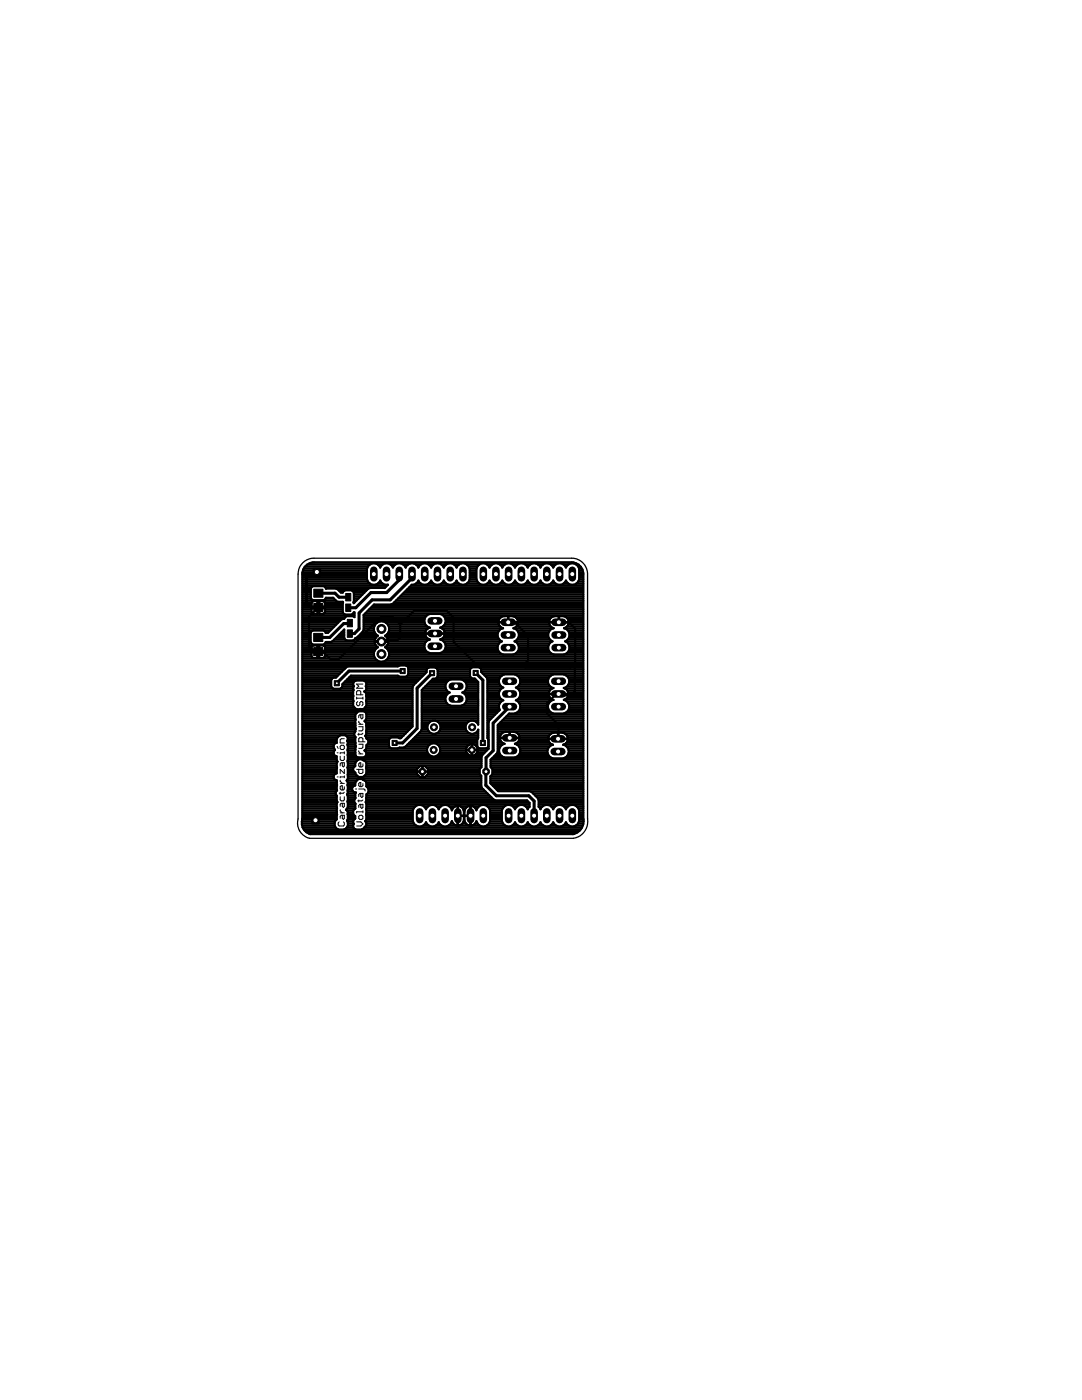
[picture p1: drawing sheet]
<svg xmlns="http://www.w3.org/2000/svg" width="216mm" height="279mm" viewBox="0 0 216 279" stroke-linecap="round" stroke-linejoin="round" font-family="sans-serif">
<g fill="none" stroke="#000" stroke-width=".2">
<path d="M71.2 139.1v.4M71.2 139.3h1.2M72 138.7v-.7l-.2-.2h-.4l-.2 .2v.7h1.2M72.4 139.1v.4M72.4 136.5h-1.2l.4 .4-.4 .5h1.2M67.3 155h.2M67.3 150.2h.2M67.3 148.9l.2 .5M67.9 148.9l.2-.2h.4l.2 .2v.5l-.2 .2h-.4l-.2-.2zM67.9 150.9v.7l.2 .2h.4l.2-.2v-.7M67.9 159v.6l.2 .2h.4l.2-.2v-.6M67.9 155.7v.2l.4 .4"/>
<path d="M67.9 158.1v.4M67.9 156.3h.8M68.3 152.2v.7l.2 .2 .2-.2v-.7h-.6l-.2 .2v.5M68.7 150v.5M68.7 153.5v.9l-.8-.9v.9M68.7 154.8v.4M68.7 157v.4l-.2 .2h-.4l-.2-.2v-.4l.4-.2v.8M68.7 147.4h-.6l-.2 .2v.7h.8M68.7 150.2h-.8v.3M68.7 155h-.8v.2M68.7 158.1l-.2 .2h-.8M71 157.5h.2"/>
<path d="M71.2 153.5h1.2v.7l-.2 .2h-.4l-.2-.2v-.7M71.4 140l-.2 .2v.4l.4 .2 .2-.2v-.4l.4-.2 .2 .2v.4l-.2 .2M71.6 145h.8v.6l-.2 .3h-.6M71.6 148.5h.8v.6l-.2 .3h-.6M71.6 143.9v.2l.4 .4M71.6 146.3v.4M71.6 149.8v.2l.4 .5M71.6 159.6v.4M71.6 157.5h1l.2 .4M71.6 150.5h.8M71.6 144.5h.8M72 142.6v.7l.2 .2 .2-.2v-.7h-.6l-.2 .3v.4"/>
<path d="M72 158.3v.7l.2 .2 .2-.2v-.7h-.6l-.2 .3v.4M72.4 159.6l-.2 .2h-.8M72.4 152.4v.5l-.2 .2h-.4l-.2-.2v-.5l.4-.2v.9M72.4 148v-.6l-.2-.2h-.4l-.2 .2v.6h1.2M72.4 156.4v.4l-.2 .2h-.4l-.2-.2v-.4l.4-.2v.8M72.4 146.3l-.2 .2h-.8M67.7 164l-.2 .2v.4l.2 .2h.8l.2-.2v-.4l-.2-.2M67.9 161.6v.2l.4 .4M67.9 162.2h.8M68.3 160.3v.6l.2 .2 .2-.2v-.6h-.6l-.2 .2v.4M68.3 162.7v.6l.2 .2 .2-.2v-.6h-.6l-.2 .2v.4M71.2 164h.8l.4 .4-.4 .4h-.8"/>
<path d="M71.8 162.7h.4l.2 .2v.4l-.2 .2h-.4l-.2-.2v-.4zM72 160.5v.6l.2 .3 .2-.3v-.6h-.6l-.2 .2v.4M72.4 161.8v.4M72.4 162h-1.2v.2"/>
</g>
<path d="M62.6 117.6h1.8v1.6h-1.8zM69 118.4h1v1.5h-1zM62.6 126.4h1.8v1.6h-1.8zM62.6 129.2h1.8v1.7h-1.8zM62.6 120.4h1.8v1.6h-1.8zM69 120.5h1v1.5h-1zM69.3 123.6h1v1.5h-1zM69.3 125.7h1v1.5h-1z" fill="#000" stroke="#000" stroke-width=".2"/>
<g fill="none" stroke="#000" stroke-width=".42">
<path d="M60.3 118.3h1.7M60.3 119.8h6.7M60.3 119.4h1.8M60.3 119.1h1.7M60.3 118.7h1.7M60.3 117.9h1.7M60.3 117.6h1.7M60.3 117.2h1.9M60.3 116.8h17M60.3 116.4h13.5M60.3 116.1h13.1M60.3 115.7h13"/>
<path d="M60.3 115.3h12.9M60.3 114.9h12.9M60.3 114.6h12.9M60.3 114.2h12.9M60.5 113.8h12.7M60.5 113.7l-.2 .9v49M60.5 113.7h.1M60.6 113.4h12.7M60.9 113.1h12.5M61.2 112.7l-.7 1M61.2 112.7l.6-.3 .9-.2h51.4a2.34 2.34 0 0 1 2.3 2.4v49M61.3 112.7h12.5"/>
<path d="M62.1 112.3h52.5M64.6 119.8l.4-.5h1.5a1.62 1.62 0 0 0 1.9 .8l.1 2.3 .4 .2h1.2l.6-.4v1l-.3-.2-1.4 .1-.3 .4-.6 .2-2.7 2.6h-.4M64.9 117.2h12M65 119.4h1.6M65 117.5h2l1 .8h.4l.2-.4M65 117.5h.1M65 117.5l-.4-.5-2.3 .1-.3 .4v1.8l.5 .5M67.2 117.6h6.2M67.7 117.9h.9M68.6 117.9l.3-.1 1.4 .1M70.4 117.9h2.6M70.6 118.3h2.1"/>
<path d="M70.6 119.8h.6M70.6 119.4h.9M70.6 119.1h1.3M70.6 118.7h1.7M73.4 116.1l-.2-.5v-2.1a1.38 1.38 0 0 1 1.2-1.1 1.38 1.38 0 0 1 1.5 .9 1.36 1.36 0 0 1 1.2-.9 1.36 1.36 0 0 1 1.3 .9 1.36 1.36 0 0 1 1.3-.9 1.36 1.36 0 0 1 1.2 .9 1.36 1.36 0 0 1 1.3-.9 1.36 1.36 0 0 1 1.3 .9 1.36 1.36 0 0 1 1.3-.9 1.36 1.36 0 0 1 1.2 .9 1.36 1.36 0 0 1 1.3-.9 1.36 1.36 0 0 1 1.3 .9 1.36 1.36 0 0 1 1.2-.9 1.36 1.36 0 0 1 1.3 .9 1.37 1.37 0 0 1 1.4-.9 1.37 1.37 0 0 1 1.2 1.1v2.1l-.2 .5M73.4 116.1a1.4 1.4 0 0 0 2.4 0M75.4 116.4h.9M75.4 112.7h.9M75.8 116.1l.1-.3a1.35 1.35 0 0 0 1.5 .9l-.6 .6h-3l-.3 .2-2.9 2.9v-2.1l-.3-.4M75.8 116.1h.1M75.8 113.1h.1M78 112.7h.8"/>
<path d="M78.3 113.1h.2M79.1 119.8h37.3M79.4 119.4h37M79.8 119.1h36.6M80.2 118.7h36.2M80.5 112.7h.9M80.6 118.3h35.8M80.9 113.1h.1M80.9 117.9h35.5M81.3 117.6h35.1M81.7 117.2h34.7M82.1 116.8h34.3"/>
<path d="M83 116.4h.9M83 112.7h.9M83.4 113.1h.2M83.4 116.1h.2M85.6 116.4h.8M85.6 112.7h.9M85.9 113.1h.2M85.9 116.1h.2M88.1 116.4h.9M88.1 112.7h.9M88.5 113.1h.1M88.5 116.1h.1"/>
<path d="M88.7 116.1l-.1-.3a1.36 1.36 0 0 1-1.3 .9 1.36 1.36 0 0 1-1.3-.9 1.36 1.36 0 0 1-1.2 .9 1.36 1.36 0 0 1-1.3-.9 1.26 1.26 0 0 1-1.3 .9l-3.8 3.8-.4 .1h-3.4l-2 2.1v3a4.3 4.3 0 0 1-1.7 1.7l-.5 .4h-1.2l-.5-.5M88.7 116.1a1.4 1.4 0 0 0 2.3 0M90.7 116.4h.8M90.7 112.7h.8M91 116.1l.1-.3 .1 .3M91 116.1h.2M91 113.1h.2M91.2 116.1a1.4 1.4 0 0 0 2.3 0M93.2 116.4h2.4M93.2 112.7h2.4M93.5 116.1h1.7M93.5 113.1h1.7"/>
<path d="M93.7 115.7h1.4M93.7 113.4h1.4M93.7 115.3h1.4M93.7 114.9h1.4M93.7 114.6h1.4M93.7 114.2h1.4M93.7 113.8h1.4M97.2 112.7h.9M97.3 116.4h.8M97.6 116.1h.2M97.6 113.1h.2M99.8 112.7h.9"/>
<path d="M99.8 116.4h.9M100.1 116.1a1.38 1.38 0 0 1-2.4-.3 1.37 1.37 0 0 1-1.4 .9 1.37 1.37 0 0 1-1.2-1.1v-2.1a1.37 1.37 0 0 1 1.2-1.1 1.37 1.37 0 0 1 1.4 .9 1.36 1.36 0 0 1 1.3-.9 1.36 1.36 0 0 1 1.2 .9 1.36 1.36 0 0 1 1.3-.9 1.36 1.36 0 0 1 1.3 .9 1.36 1.36 0 0 1 1.2-.9 1.36 1.36 0 0 1 1.3 .9 1.36 1.36 0 0 1 1.3-.9 1.36 1.36 0 0 1 1.2 .9 1.36 1.36 0 0 1 1.3-.9 1.36 1.36 0 0 1 1.3 .9 1.36 1.36 0 0 1 1.3-.9 1.36 1.36 0 0 1 1.2 .9 1.38 1.38 0 0 1 1.4-.9 1.38 1.38 0 0 1 1.3 1.1v2.1l-.2 .5M100.1 116.1l.1-.3a1.38 1.38 0 0 0 2.5 .3M100.1 116.1h.2M100.1 113.1h.2M102.3 112.7h.9M102.3 116.4h.9M102.7 116.1l.1-.3 .1 .3M102.7 116.1h.2M102.7 113.1h.2M102.9 116.1a1.4 1.4 0 0 0 2.3 0M104.9 112.7h.8"/>
<path d="M104.9 116.4h.8M105.2 116.1l.1-.3 .1 .3M105.2 116.1h.2M105.2 113.1h.2M105.4 116.1a1.4 1.4 0 0 0 2.3 0M107.4 112.7h.9M107.4 116.4h.9M107.7 116.1l.1-.3 .1 .3M107.8 116.1h.1M107.8 113.1h.1M107.9 116.1a1.4 1.4 0 0 0 2.4 0M109.9 112.7h.9"/>
<path d="M110 116.4h.8M110.3 116.1l.1-.3a1.38 1.38 0 0 0 2.4 .3M110.3 116.1h.2M110.3 113.1h.2M112.5 116.4h.9M112.5 112.7h.9M112.8 116.1l.1-.3a1.38 1.38 0 0 0 2.5 .3M112.8 116.1h.2M112.8 113.1h.2M115 116.4h1.4M115 112.7h.4M115.4 116.1h1"/>
<path d="M115.4 113.1h.4M115.5 115.7h.9M115.5 113.4h.6M115.6 115.3h.8M115.6 114.9h.8M115.6 114.6h.8M115.6 114.2h.8M115.6 113.8h.6M60.3 125.8h5.7M60.3 138.5h10.2M60.3 128.8h14.7M60.3 139.6h10.2"/>
<path d="M60.3 139.3h10.2M60.3 138.9h10.2M60.3 138.2h10.2M60.3 137.8h10.2M60.3 137.4h6.1M60.3 137h5.8M60.3 136.7h5.8M60.3 136.3h5.8M60.3 135.9h5.8M60.3 135.5h5.9M60.3 135.1h6.8M60.3 134.8h7.2"/>
<path d="M60.3 134.4h7.6M60.3 134h7.9M60.3 133.6h8.3M60.3 133.3h8.7M60.3 132.9h19.2M60.3 132.5h56.1M60.3 132.2h56.1M60.3 131.8h14.9M60.3 131.4h14.6M60.3 131h1.9M60.3 130.7h1.8M60.3 130.3h1.8"/>
<path d="M60.3 129.9h3M60.3 129.5h1.8M60.3 129.2h1.8M60.3 128.4h1.8M60.3 128h1.7M60.3 127.7h1.7M60.3 127.3h1.7M60.3 126.9h1.7M60.3 126.5h1.7M60.3 126.2h1.7M60.3 125.4h6M60.3 125.1h6.4"/>
<path d="M60.3 124.7h6.8M60.3 124.3h7.1M60.3 123.9h7.5M60.3 123.5h8M60.3 123.2h8.6M60.3 122.8h10.4M60.3 122.4h2.1M60.3 122h1.9M60.3 121.7h1.9M60.3 121.3h3M60.3 120.9h1.9M60.3 120.5h1.9"/>
<path d="M60.3 120.2h2M62.2 122.1v-.7h2.7v.7M62.2 122.1l.1 .3M62.3 120.2l-.1 .8h2.7l-.1-.8M62.3 120.2l.3-.2h.7v2.5l-1-.1M62.5 125.8l-.2 .1-.3 .4v1.8l.5 .5h2l.4-.2 .1-.3 1.3-.1 2.4-2.4v1.7M62.5 128.8l-.3 .3-.1 .8h2.8l-.1-.8-.3-.3M63.3 128.8v2.5h-.8l-.3-.3M63.3 131h.4M63.3 130.7h.4M63.3 130.3h.4M63.3 129.5h.4"/>
<path d="M63.3 129.2h.4M63.3 122.4h.4M63.3 122h.4M63.3 121.7h.4M63.3 120.9h.4M63.3 120.5h.4M63.3 120.2h.4M63.5 121.2l-1.8 1.9v5.8l1.1 1.1 1.6 .1 1.6 1.5h1.5l8.7-8.6h2l1.7 1.6M63.7 128.8v2.5h.8l.3-.3 .1-.7h-2.8l.1 .7M63.7 129.9h11M63.7 121.3h4.7M64.5 125.8l.2 .1 .3 .4"/>
<path d="M64.7 122.4h3.8M64.8 120.2l-.3-.2h-.8v2.5h.8l.4-.4M64.8 131h9.9M64.8 120.2h3.6M64.9 130.7h9.7M64.9 130.3h9.7M64.9 129.5h10.1M64.9 129.2h10.5M64.9 128.4h9.9M64.9 122h3.5M64.9 121.7h3.5M64.9 120.9h3.5"/>
<path d="M64.9 120.5h3.5M65 126.2h.6M65 126.3h.1M66.2 128h9.8M66.7 127.7h2.2M67 127.3h1.7M67.4 126.9h1.3M67.8 126.5h.9M68 137.4h2.5M68.2 126.2h.5M68.3 137h2.2M68.3 136.7h2.2"/>
<path d="M68.5 125.8h.2M68.6 136.3h1.9M68.9 133.4l-1.9 1.8h-.4l-.4 .3-.1 1.5 .3 .4h1.7l.2-.4v-.5l1.7-1.7h9.4l.3 .2h1.3l.4-.2M68.9 133.4h.1M68.9 135.9h1.9M69.3 135.5h14.4M69.7 135.1h14.4M70.5 122.4h.2M70.5 138.9v1.9M70.5 120.2h.3M70.6 136.9a.72 .72 0 0 1 .4-1.1h1.6a.71 .71 0 0 1 .4 1.1M70.6 136.9h.1"/>
<path d="M70.6 136.9l-.1 .3v1.7M70.7 127.7h4.1M71.1 127.3h3.9M71.5 126.9h3.8M71.9 126.5h3.1M72.3 126.2h2.5M72.5 125.8h2.1M72.6 125.4h2M72.6 125.1h2.1M72.6 124.7h2.2M72.6 124.3h2.6M72.6 123.9h12.1"/>
<path d="M72.6 123.5h12.1M72.6 123.2h12.3M72.6 122.8h12.6M72.7 135.9h10.7M72.9 122.4h43.5M72.9 138.2h9.4M73 136.9v.1a.73 .73 0 0 1-.3 1l.4 .5M73 137.8h9.3M73 136.9h.1M73 137h9.4M73.1 138.9v1.9M73.1 138.9h9.2"/>
<path d="M73.1 136.3h9.9M73.1 138.5h9.2M73.1 138.5v.4M73.1 139.6h9.2M73.1 139.3h9.2M73.1 137.4h9.2M73.1 136.7h9.5M73.2 122h43.2M73.6 121.7h42.8M74 121.3h42.4M74.4 120.9h42M74.8 124.7a1.53 1.53 0 0 1 2.5-.2 1.53 1.53 0 0 1-.5 2.4l.5 .4"/>
<path d="M74.8 124.7a1.5 1.5 0 0 0 .6 2.2l-.4 .4-.2 .6h1.2v.2h-1.2l.2 .6 .4 .5a1.53 1.53 0 0 0-.5 2.3 1.53 1.53 0 0 0 2.4 0 1.53 1.53 0 0 0-.5-2.3l.5-.5 .2-.6h-1.3v-.2h1.3l-.2-.6M76.2 128h8.8M76.9 129.2h7.8M76.9 126.9h8M77 131.8h39.4M77 124.3h7.7M77.2 128.8h7.5M77.2 126.5h7.6M77.3 129.5h7.5M77.3 127.3h7.9M77.4 131.4h39M77.4 124.7h7.5"/>
<path d="M77.4 128.4h7.4M77.4 127.7h8.2M77.5 129.9h7.5M77.5 126.2h7.4M77.5 131h38.9M77.6 125.1h7.7M77.6 125.8h7.4M77.6 130.7h38.8M77.6 130.3h8M77.6 125.4h7.8M78.2 120.5h38.2M78.7 120.2h37.7"/>
<path d="M79.5 132.9h1.7M79.5 132.9l-.1 .1h-10l-.5 .4M79.9 124.6l2.8-2.8h6.4l1.4 1.5v4.8l4.7 4.7h9.2M79.9 124.6v2.6l-.5 .5h-3l-.3 .3M81.2 132.9l.3 .4M81.2 132.9h35.2M81.4 134.8h3.1M81.4 133.3h4.1M81.5 133.3l-.1 1.5M81.5 134.4h3.4M81.5 134h3.6M81.5 133.6h3.6"/>
<path d="M84.2 138.5h5.1M84.2 139.6h4.7M84.2 139.3h4.7M84.2 138.9h4.8M84.2 138.2h5.4M84.2 137.8h5M84.5 137.4h4.5M84.8 137h4.1M84.8 126.5l.1 .4M84.9 126.2l-.1 .2h1.9v.1h-1.9M84.9 124.7a1.42 1.42 0 0 1 .9-2.2h2a1.39 1.39 0 0 1 .9 2.2M84.9 124.7l.4 .4"/>
<path d="M84.9 126.9l.4 .5 .5 .2M85 125.8l-.1 .4M85.2 136.7h3.7M85.3 125.1l.5 .2M85.4 125.4l-.4 .4M85.6 136.3h3.4M85.8 127.6h.1M85.8 127.6a1.4 1.4 0 0 0-1.1 1.4 1.4 1.4 0 0 0 1.1 1.3h2a1.39 1.39 0 0 0 1.1-1.3 1.39 1.39 0 0 0-1.1-1.4M85.8 125.3h.1M85.8 125.3l-.4 .1M86 135.9h3.4M86.3 135.5h8.5"/>
<path d="M87 133.3h7M87.2 135.1h6.7M87.3 133.6h6.5M87.3 134.8h6.5M87.3 134.4h6.5M87.3 134h6.5M87.8 127.6h.1M87.8 125.3l.4 .1M87.8 125.3h.1M87.9 130.3h11.9M87.9 127.7h11.8M88.2 125.4l.4 .4"/>
<path d="M88.2 125.4h12M88.3 125.1l-.5 .2M88.3 125.1h11.5M88.4 122.8h28M88.4 127.3h11M88.5 129.9h10.9M88.5 128h11.5M88.6 125.8h11.1M88.6 125.8l.1 .4M88.7 126.9l-.2 .3-.7 .4M88.7 126.9h10.6M88.7 124.7l-.4 .4"/>
<path d="M88.7 124.7h10.8M88.7 126.2l.1 .2h-2v.1h2M88.7 126.2h10.7M88.7 123.2h11.3M88.8 126.5l-.1 .4M88.8 126.5h10.5M88.8 129.5h10.5M88.8 128.4h10.8M88.9 124.3h10.5M88.9 123.5h10.7M88.9 128.8h10.5M88.9 129.2h10.4"/>
<path d="M88.9 123.9h10.6M89.5 135.8l.5-.2h2a1.37 1.37 0 0 1 1.1 1.2 1.37 1.37 0 0 1-.9 1.4 1.37 1.37 0 0 1 .9 1.4 1.37 1.37 0 0 1-1.1 1.2h-2a1.36 1.36 0 0 1-1.1-1.2 1.36 1.36 0 0 1 .8-1.4 1.35 1.35 0 0 1-.8-1.1 1.35 1.35 0 0 1 .6-1.3zM92.4 138.2h3M92.6 135.9h2.6M92.7 138.5h2.7M92.9 137.8h2.5M92.9 136.3h2.5M93 138.9h2.4M93 137.4h2.4M93.1 139.6h2.3M93.1 139.3h2.3M93.1 137h2.3"/>
<path d="M93.1 136.7h2.3M93.9 135.1v-1.7l.4-.2h1.2l.4 .2 .1 .7 1.1 1.1 .2 .4v11.7l.2 .3M93.9 135.1l.4 .3h.4l.7 .7v8.5a1.32 1.32 0 0 0-1.3-.8 1.32 1.32 0 0 0-1.2 1.1M95.8 133.3h20.6M96 134h20.4M96 133.6h20.4M96.3 134.4h20.1M96.7 134.8h3.5M97 135.1h2.8M97.2 135.5h2.4M97.3 138.5h2.3M97.3 139.6h2.9"/>
<path d="M97.3 139.3h2.5M97.3 138.9h2.3M97.3 138.2h2.3M97.3 137.8h2.5M97.3 137.4h2.8M97.3 137h2.8M97.3 136.7h2.4M97.3 136.3h2.3M97.3 135.9h2.3M99.6 123.5l.8-.5h1v1.2h-2a1.26 1.26 0 0 0 1 1.2M99.6 123.5l-.1 .4M99.8 139.3a1.36 1.36 0 0 1 .6-2.1 1.37 1.37 0 0 1-.9-1.4 1.37 1.37 0 0 1 1.1-1.2h2.1a1.36 1.36 0 0 1 1.1 1.2 1.36 1.36 0 0 1-.9 1.4 1.36 1.36 0 0 1 .7 2.1"/>
<path d="M99.8 139.3l.6 .5-.6 .5-.2 .5M100.4 125.4h.1M100.4 125.4a1.37 1.37 0 0 0-1.1 1.2 1.37 1.37 0 0 0 .9 1.4 1.36 1.36 0 0 0-.9 1.4 1.36 1.36 0 0 0 1.1 1.2h2a1.37 1.37 0 0 0 1.1-1.2 1.37 1.37 0 0 0-.8-1.4 1.37 1.37 0 0 0 .8-1.4 1.37 1.37 0 0 0-1.1-1.2M101.4 123.9h.1M101.4 123.5h.1M101.4 123.2h.1M101.4 124.2l.3 .2h1.2l2.5 2.5v4.9l-1 1M102.4 125.4h.1M102.6 125.4h7.7M102.8 128h7.3M102.8 123.1l-.4-.1h-.9v1.2h1.9a1.26 1.26 0 0 1-1 1.2M102.8 123.1l.5 .6 .1 .4h-4l.1-.2"/>
<path d="M102.8 123.2h7.3M103 125.1h6.9M103.1 130.3h6.8M103.1 134.8h6.9M103.1 127.7h6.7M103.2 125.8h6.5M103.2 123.5h6.5M103.2 139.6h7.1M103.3 128.4h6.4M103.3 137.4h6.9M103.3 124.7h6.3M103.3 137h6.6"/>
<path d="M103.4 129.9h6.2M103.4 123.9h6.2M103.4 124.3h6.2M103.4 127.3h6.1M103.4 126.2h6.1M103.4 128.8h6.1M103.5 129.5h5.9M103.5 129.2h5.9M103.5 126.9h5.9M103.5 126.5h5.9M103.6 135.1h6M103.6 139.3l-.7 .5 .7 .5 .2 .5"/>
<path d="M103.6 139.3h6.2M103.6 137.8h6.1M103.6 136.7h5.9M103.7 138.9h5.9M103.7 135.5h5.7M103.8 138.2h5.7M103.8 136.3h5.6M103.8 135.9h5.5M104.4 132.8l.4 .4h9l.9-.9v5.7l-.8 .8h-3.2l-1.5 1.5v2.1l2.2 2.3v2.7M109.5 138.5h1.9h-7.6M109.5 138.4v.1M109.5 138.5a1.19 1.19 0 0 0 .9 1.2"/>
<path d="M109.6 123.9v.2l3.9 .1M109.6 124.7l.4 .4 .5 .3M109.7 123.5l.8-.5h1v1.2h-1.9v.5M109.7 123.5l-.1 .4M110.4 137.3a1.38 1.38 0 0 1-1.1-1.3 1.38 1.38 0 0 1 1.1-1.4h2.1a1.38 1.38 0 0 1 1.1 1.3 1.38 1.38 0 0 1-1.1 1.4M110.4 139.7h.1M110.4 139.7l-.5 .2-.6 .9M110.4 137.3h.1M110.4 137.3l-.7 .6-.2 .5M110.5 125.4a1.37 1.37 0 0 0-1.1 1.2 1.37 1.37 0 0 0 .9 1.4 1.36 1.36 0 0 0-.9 1.4 1.36 1.36 0 0 0 1.1 1.2h2a1.37 1.37 0 0 0 1.1-1.2 1.37 1.37 0 0 0-.8-1.4 1.37 1.37 0 0 0 .8-1.4 1.37 1.37 0 0 0-1.1-1.2M110.5 125.4h.1M111.5 138.5l.3 .3"/>
<path d="M111.5 123.9h.1M111.5 123.5h.1M111.5 123.2h.1M112.5 137.3h.1M112.5 139.7l.5 .2 .6 .9M112.5 139.7h.1M112.5 137.3a1.27 1.27 0 0 1 .9 1.1M112.5 125.4h.1M112.6 139.6h3.8M112.7 125.4h3.7M112.7 137.4h3.7M112.9 128h3.5"/>
<path d="M112.9 134.8h3.5M112.9 123.2h3.5M113.1 137h3.3M113.1 125.1h3.3M113.1 139.3l-.6 .4M113.1 139.3h3.3M113.2 130.3h3.2M113.2 137.8h3.2M113.2 127.7h3.2M113.3 125.8h3.1M113.3 123.5l-.8-.5h-.9v1.2h1.9l-.1 .5M113.3 123.5l.2 .4"/>
<path d="M113.3 123.5h3.1M113.3 135.1h3.1M113.3 138.9h3.1M113.3 128.4h3.1M113.4 138.2h3M113.4 124.7h3M113.4 124.7l-.5 .5-.4 .2M113.4 136.7h3M113.4 138.5h-1.9h4.9M113.4 138.5l-.3 .8M113.4 138.4v.1M113.5 123.9v.2"/>
<path d="M113.5 123.9h2.9M113.5 129.9h2.9M113.5 124.3h2.9M113.5 124.2l1.3 1.2v6.8l-1 1M113.5 127.3h2.9M113.5 135.5h2.9M113.5 126.2h2.9M113.5 128.8h2.9M113.6 136.3h2.8M113.6 135.9h2.8M113.6 129.5h2.8M113.6 129.2h2.8"/>
<path d="M113.6 126.9h2.8M113.6 126.5h2.8M60.3 149.4h6.4M60.3 147.5h6.9M60.3 141.5h10.9M60.3 155.7h6.9v.8M60.3 149.8h6.5M60.3 141.9h22M60.3 159.9h6.9M60.3 159.5h6.9M60.3 159.1h6.9M60.3 158.7h6.8"/>
<path d="M60.3 158.4h6.7M60.3 158h6.8M60.3 157.6h6.9M60.3 157.2h6.9M60.3 156.9h6.9M60.3 156.5h6.9M60.3 156.1h6.9M60.3 155.4h6.4M60.3 155h6.3M60.3 154.6h6.4M60.3 154.2h6.9M60.3 153.9h6.9"/>
<path d="M60.3 153.5h6.9M60.3 153.1h6.9M60.3 152.8h6.9M60.3 152.4h6.9M60.3 152h7M60.3 151.6h6.9M60.3 151.3h6.9M60.3 150.9h6.7M60.3 150.5h6.3M60.3 150.1h6.3M60.3 149h6.3M60.3 148.6h6.3"/>
<path d="M60.3 148.3h6.9M60.3 147.9h6.9M60.3 147.1h7.1M60.3 146.8h7.6M60.3 146.4h10.4M60.3 146h10.6M60.3 145.6h10.6M60.3 145.3h10.6M60.3 144.9h10.6M60.3 144.5h10.6M60.3 144.1h10.6M60.3 143.8h10.6"/>
<path d="M60.3 143.4h10.6M60.3 143h10.6M60.3 142.6h10.6M60.3 142.3h10.9M60.3 141.1h10.4M60.3 140.8h10.2M60.3 140.4h10.2M60.3 140h10.2M66.7 154.6a.72 .72 0 0 0 .4 1.1M67.1 158.7l.1 .1M67.2 147.5l.5-.7 1.2-.1a.72 .72 0 0 1 .4 1.1M67.2 147.5v.8"/>
<path d="M67.2 148.3h-.1a.72 .72 0 0 0-.5 .8l.2 .6a.71 .71 0 0 0-.2 .7 .71 .71 0 0 0 .6 .5v.8l.2 .3M67.2 156.9v.7M67.2 156.5v.4M67.2 157.6l.1 .2a.67 .67 0 0 0-.2 .9M67.2 158.8v.1M67.4 152l-.2 .3v2l-.5 .3M68.9 146.8h1.8M69.2 155.7h2M69.3 147.8v.1M69.3 147.9l.1 .2v7.3l-.2 .4 .2 .4v.3M69.3 147.9h1.6M69.3 148.6h1.6"/>
<path d="M69.3 147.1h1.7M69.4 149.8h1.5M69.4 159.9h1.3M69.4 158.7h1.5M69.4 158.4h1.5M69.4 153.1h1.2M69.4 156.1h1.5M69.4 154.6h1.7M69.4 152h1.6M69.4 149.4h1.5M69.4 147.5h1.5M69.4 158l-.1 .6 .1 .3v2.2l-.3 .5a.71 .71 0 0 1 .3 .9v1l-.1 .3a1.2 1.2 0 0 1-.4 1.6l-1.4 .1a1.19 1.19 0 0 1-.3-2v-3.1l.2-.3-.2-.3v-.9"/>
<path d="M69.4 156.9v.7M69.4 157.6v.4M69.4 156.5v.4M69.4 159.5h1.4M69.4 159.1h1.5M69.4 158h1.1M69.4 157.6h.9M69.4 157.2h.9M69.4 156.9h1.1M69.4 156.5h1.5M69.4 155.4h26.6M69.4 155h2.1"/>
<path d="M69.4 154.2h1.5M69.4 153.9h1.1M69.4 153.5h1.1M69.4 152.8h1.5M69.4 152.4h1.5M69.4 151.6h2M69.4 151.3h26.7M69.4 150.9h1.6M69.4 150.5h1.5M69.4 150.1h1.5M69.4 149h1.6M69.4 148.3h1.5"/>
<path d="M70.5 140.8a1.05 1.05 0 0 0 1.4 .7h.2a.98 .98 0 0 0 1-.7M70.7 146.4l.3 .7M70.9 143.8v1.4l.1 .3-.1 .5M70.9 159.1l.1 .2a.69 .69 0 0 0-.2 .9M70.9 146l-.2 .4M71 147.1l-.1 1.6M71 152a1.19 1.19 0 0 1 1.4-.3 1.19 1.19 0 0 1 .7 1.3l-.1 1.6a1.19 1.19 0 0 1-1.6 .4l-.4-.4-.1-.4a.68 .68 0 0 1-.5-.7 .68 .68 0 0 1 .5-.6zM71 158.2a.7 .7 0 0 1-.8-.7 .7 .7 0 0 1 .7-.7 1.04 1.04 0 0 1 .4-1.2 1.04 1.04 0 0 1 1.3 .1l.4 .3 .1 1a.87 .87 0 0 1 0 1.5v.6M71 158.2l-.1 .9M71 158.2h.1M71.6 141.9l-.6 .6-.1 .2v1.1M71.8 141.5h.2"/>
<path d="M72.3 151.6h23.8M72.4 141.5h9.9M72.5 155h11.2M72.6 141.9l.4 .3 .1 .3v.9l-.4 .5 .3 .3M72.7 155.7h23.3M72.8 149.8h.1M72.8 149.8h12.4M72.8 141.2h.1M72.9 143.8h9.4M72.9 141.1h9.4M72.9 154.6h10.5M73 152h23.1"/>
<path d="M73 150.9h13M73 146.8h7.6M73 144.1h9.3M73 144.2l.1 .2-.1 1.6a.69 .69 0 0 1-.1 .9l.6 1M73 142.3h9.3M73 150.1h12.3M73 147.1h7.2M73 146h8.3M73.1 149.4h12.1M73.1 159.9h32.2M73.1 156.1h22.9M73.1 153.1h10.5"/>
<path d="M73.1 140h9.2M73.1 159.5l-.1 .6 .1 .3v3.1l-.2 .4 .2 .3v.4l-.7 .8-1.4 .1a.7 .7 0 0 1-.5-.8M73.1 159.1v.4M73.1 159.5h25.3M73.1 159.1h24.9M73.1 158.7h24.6M73.1 156.9h22.9M73.1 156.5h22.9M73.1 154.2h10.1M73.1 153.9h10.1M73.1 153.5h10.1M73.1 152.8h23"/>
<path d="M73.1 152.4h23M73.1 150.5h12.4M73.1 149h4.6M73.1 146.4h7.8M73.1 145.6h8.6M73.1 145.3h9M73.1 144.9h9.2M73.1 144.5h9.2M73.1 143.4h9.2M73.1 143h9.2M73.1 142.6h9.2M73.1 140.8h9.2"/>
<path d="M73.1 140.4h9.2M73.2 148.6l-.1 .7-.3 .6a.72 .72 0 0 1 .3 .7 .72 .72 0 0 1-.5 .6h-1.2a.81 .81 0 0 1-.5-1l.1-1.3-.1-.2M73.2 148.6h4.4M73.3 147.5h4.4M73.3 158.4h24M73.4 157.2h22.8M73.5 148.3h4.1M73.5 147.9h4.1M73.5 147.9l-.1 .5-.2 .2M73.5 158h23.4M73.5 157.6h23M78.1 149.4l-.5-.5v-1.3l.3-.4h1.5l.6 .1 2.3-2.3v-7.9l.2-.3 2.6-2.6v-.5l.3-.4 1.4-.1 .5 .5-.1 1.5-.4 .2h-.4l-2.2 2.3v7.9l-.2 .3-3.1 3.1-.4 .2h-.8l-.3 .2"/>
<path d="M80.9 149h4.5M81.3 148.6h4.4M81.6 148.3h13.6M82 147.9h13.2M82.4 147.5h12.9M82.8 147.1h12.6M83.1 146.8h12.3M83.2 154h2.2M83.5 146.4h2.7M83.9 146h1.7M84.1 145.6h1.3M84.2 141.5h11.2"/>
<path d="M84.2 141.9h11.2M84.2 145.3h1.1M84.2 144.9h1.1M84.2 144.5h1.2M84.2 144.1h1.5M84.2 143.8h11.2M84.2 143.4h11.2M84.2 143h11.2M84.2 142.6h11.2M84.2 142.3h11.2M84.2 141.1h11.2M84.2 140.8h5.6"/>
<path d="M84.2 140.4h5M84.2 140h4.8M84.3 152.9v2.2M84.3 155h.1M84.3 154.6h.1M84.3 154.2h.1M84.3 153.9h.1M84.3 153.5h.1M84.3 153.1h.1M84.9 155h11.1M85 153.1h11.1M85.2 154.6h10.6"/>
<path d="M85.3 144.9a1.34 1.34 0 0 1 1.3-1.1 1.34 1.34 0 0 1 1.3 1.1M85.3 144.9a1.34 1.34 0 0 0 1.3 1.6 1.34 1.34 0 0 0 1.3-1.6M85.4 153.5h10.3M85.4 154.2h10.3M85.4 153.9h10.3M87 146.4h6.8M87 150.9h9.1M87.4 148.6h6.2M87.5 144.1h5.8M87.5 150.5h5.8M87.6 146h5.6M87.7 149h5.5"/>
<path d="M87.8 150.1h5.3M87.8 144.5h5.2M87.8 145.6h5.2M87.8 149.4h5.2M87.8 149.8h5.2M87.9 145.3h5M87.9 144.9h5M92.2 140.8h3.2M92.8 140.4h2.6M92.9 144.9a1.32 1.32 0 0 0 .9 1.5 1.32 1.32 0 0 0 1.6-.8M93 149.8a1.17 1.17 0 0 1 1.1-1.3 1.17 1.17 0 0 1 1.2 1.3M93 149.6h2.3"/>
<path d="M93 149.7h2.3M93 149.8a1.17 1.17 0 0 0 1.1 1 1.17 1.17 0 0 0 1.2-1M93 140h2.4M94.1 149.4h.1M94.1 149.8h.1M94.1 148.5v2.3M94.1 150.5h.1M94.1 150.1h.1M94.1 149h.1M94.1 148.6h.1M94.2 148.5v2.3M94.6 146.4h.8"/>
<path d="M94.7 148.6h.5M95 150.5h1.4M95.1 144.1h.3M95.1 149h.2M95.2 146h.2M95.2 150.1h1.6M95.3 149.4h2.2M95.3 149.8h1.9M95.4 144.5h.1M95.4 145.6l-.2 3.3 .3 .4 .2 .1M95.4 145.6h.1M96 156.9l.2 .3"/>
<path d="M96.1 153.1l-.4 .4v1l.3 .3v2.1M96.2 157.2l2.3 2.4 .3 .1h6.4l.5 .5M97.3 141.5h2.4M97.3 141.9h2.2M97.3 147.1h.2M97.3 146.8h.2M97.3 146.4h.2M97.3 146h.2M97.3 145.6h.2M97.3 145.3h.2M97.3 144.9h.2M97.3 144.5h.2"/>
<path d="M97.3 144.1h.2M97.3 143.8h.4M97.3 143.4h.7M97.3 143h1.1M97.3 142.6h1.5M97.3 142.3h1.9M97.3 141.1h2.3M97.3 140.8h2.3M97.3 140.4h2.4M97.3 140h2.7M97.4 147.5h.1M97.4 149h.1"/>
<path d="M97.5 148.9l-.1 .2-.4 .3M97.5 148.6h.1M97.5 148.3h.1M97.5 147.9h.1M97.9 155.7h18.5M97.9 156.1h18.5M97.9 155.4h18.5M97.9 155h18.5M97.9 151.6v1.5l.4 .4v1l-.4 .4v1.4l1.5 1.6h6.3l.3 .1 1.4 1.3 .1 .4v1.3l.3 .5a1.35 1.35 0 0 1 1.3-.9 1.35 1.35 0 0 1 1.3 .9 1.35 1.35 0 0 1 1.3-.9 1.35 1.35 0 0 1 1.2 .9 1.38 1.38 0 0 1 1.4-.9 1.38 1.38 0 0 1 1.3 1.2v2a1.38 1.38 0 0 1-1.3 1.1 1.38 1.38 0 0 1-1.4-.8 1.35 1.35 0 0 1-2 .6M97.9 152.8h18.5M97.9 152.4h18.5M97.9 152h18.5"/>
<path d="M97.9 151.6h18.5M97.9 153.1h18.5M98 156.5h18.4M98.1 154.6h18.3M98.3 154.2h18.1M98.3 153.9h18.1M98.3 153.5h18.1M98.3 151.3h11.8M98.4 156.9h18M98.6 150.9h1.5M98.8 157.2h17.6M99 150.5h.8"/>
<path d="M99.1 157.6h17.3M99.3 150.1h.3M99.3 149.4h.4M99.3 147.5h.5M99.3 149.8h.3M99.3 149h.5M99.3 148.6h.9M99.3 148.3h1M99.3 147.9h.6M99.3 147.1h.5M99.3 146.8h.5M99.3 146.4h.8"/>
<path d="M99.3 146h17.1M99.3 145.6h17.1M99.3 145.3h17.1M99.3 144.9h17.1M99.5 144.5h16.9M99.6 140.8l.1 .9-2.1 2.1-.1 .3v5.3l-1.3 1.3-.1 .3v2.1M99.9 144.1h16.5M100.2 143.8h16.2M100.6 143.4h15.8M100.7 148.4a1.39 1.39 0 0 0-1.1 1.4 1.39 1.39 0 0 0 1.1 1.4h2a1.39 1.39 0 0 0 1.1-1.1 1.39 1.39 0 0 0-.6-1.4M100.7 148.4v.1M101 143h15.4"/>
<path d="M101.4 142.6h15M101.7 147.1h.1M101.7 146.8h.1M101.7 146.4h.1M102.7 148.4l.5 .3M102.7 148.4l.1 .1M103 142.3h7.1M103.1 148.3h6.6M103.2 148.6h7.1M103.3 146.4h6.7M103.3 150.9h6.3M103.4 140h6.4"/>
<path d="M103.5 147.9l.2-.6h-2v-1.3a1.54 1.54 0 0 1 1.7 .5l.3 .7h-4a1.23 1.23 0 0 1 1.2-1.2h.8v1.3h-2a1.2 1.2 0 0 0 1 1.1M103.5 141.9h6.1M103.5 147.9l-.8 .5M103.5 147.9h6M103.6 146.8h6M103.6 149h6M103.7 147.5h7.6v-1.3h-.8a1.18 1.18 0 0 0-1.1 1.2h3.9a1.23 1.23 0 0 0-1.1-1.2h-.8v1.3h5M103.7 150.5h5.6M103.7 140.4h5.8M103.7 147.1h5.7M103.7 141.5h5.7M103.8 149.4h5.6"/>
<path d="M103.8 140.8a1.4 1.4 0 0 1-1.1 1.6h-1.1l-2.3 2.3v5.3l-.1 .3-1.3 1.3M103.8 150.1h5.4M103.8 141.1h5.5M103.8 140.8h5.5M103.8 149.8h5.4M105.9 158h10.5M106.4 158.4h10M106.7 158.7h9.7M107.1 159.1h9.3M107.4 159.5h9M107.5 159.9h8.9M109.3 140.8a1.4 1.4 0 0 0 1.1 1.6h2.1a1.4 1.4 0 0 0 1.1-1.6"/>
<path d="M109.4 147.5h.1M109.4 147.5l.1 .4M109.5 147.9l.3 .5 .5 .2M110.3 148.6v.1M110.3 148.6a1.38 1.38 0 0 0-1.1 1.4 1.38 1.38 0 0 0 1.1 1.3h2.1a1.38 1.38 0 0 0 1.1-1.3 1.38 1.38 0 0 0-1.1-1.4M111.3 147.1h.1M111.3 146.8h.1M111.3 146.4h.1M112.4 148.6v.1M112.4 148.6h4M112.6 151.3h3.8M112.7 146.4h3.7"/>
<path d="M112.8 142.3h3.6M113 148.3h3.4M113.1 149h3.3M113.1 146.8h3.3M113.1 150.9h3.3M113.1 140h3.3M113.2 147.9l-.3 .5-.5 .2M113.2 147.9h3.2M113.3 141.9h3.1M113.3 147.1h3.1M113.3 149.4h3.1M113.3 147.5l-.1 .4"/>
<path d="M113.3 147.5h.1M113.4 150.5h3M113.4 140.4h3M113.5 149.8h2.9M113.5 150.1h2.9M113.5 141.5h2.9M113.6 141.1h2.8M113.6 140.8h2.8M60.2 164.4h6.6M60.2 164h6.6M60.3 164.7h6.5M60.3 163.6h6.8"/>
<path d="M60.3 163.6l-.1 .9 .2 .6M60.3 162.9h6.9M60.3 163.2h6.9M60.3 162.5h6.9M60.3 162.1h6.9M60.3 161.7h6.9M60.3 161.4h6.9M60.3 161h6.9M60.3 160.6h6.9M60.3 160.2h6.9M60.4 165.1h6.6M60.6 165.5h6.8"/>
<path d="M60.9 165.9h54.7M61.4 166.2h53.6M68.8 165.5h2.1M69.2 161.7h1.3M69.2 165.1h1.3M69.3 161.4h1.6M69.4 164h1.1M69.4 163.6h1.2M69.4 162.5h1.1M69.4 162.9h1.5M69.4 164.7h1.1M69.4 164.4h1.1"/>
<path d="M69.4 163.2h1.5M69.4 162.1h1.1M69.4 161h1.5M69.4 160.6h1.5M69.4 160.2h1.4M70.6 163.6l-.1 .3 .1 .5M70.6 164.4l-.1 .3M70.6 164.4h.1M70.8 160.2l.2 .2-.1 1M70.9 162.9v.5l-.3 .2M70.9 161.4h-.1a.85 .85 0 0 0 0 1.4l.1 .1M72.3 165.5h43.6"/>
<path d="M72.7 165.1h43.5M72.8 165h.1M73 164h9.4M73 164.7h10M73 163.6h9.4M73 160.2h32.7M73.1 162.5h9.3M73.1 161.4h9.4M73.1 162.9h9.3M73.1 164.4h9.5M73.1 163.2h9.3M73.1 162.1h9.3"/>
<path d="M73.1 161.7h9.3M73.1 161h9.7M73.1 160.6h32.6M84.5 164.7h1M84.6 161h.8M84.9 164.4h.2M84.9 161.4h.2M85.5 164.7a1.37 1.37 0 0 0 2-.6l.5 .6M87 164.7h1.1M87.2 161h.7M87.4 164.4h.3M87.5 161.4h.1"/>
<path d="M89.6 164.7h1.4M89.7 161h1M90 164.4h.4M90 161.4h.3M90.1 164h.1M90.4 164.4l-.2-.5a1.4 1.4 0 0 1-2.2 .8M90.4 164.4l.7 .3M91.3 164.7h.1M91.3 164.4h.1M91.3 164h.1M91.3 163.6h.1M91.3 163.2h.1"/>
<path d="M91.3 162.5h.1M91.3 162.1h.1M91.3 161.7h.1M91.3 161.4h.1M91.3 161h.1M91.7 164.7h1.9M92 161h1.3M92 161l-.6-.2v4l.9-.4M92 161l.4 .4M92.3 164.4h.7M92.4 161.4h.5M92.4 161.4l.1 .4 .1 1h-1.3v-2a1.16 1.16 0 0 0-1.1 .9 1.37 1.37 0 0 0-1.3-1.1 1.37 1.37 0 0 0-1.4 .9 1.35 1.35 0 0 0-1.2-.9 1.35 1.35 0 0 0-1.3 .9 1.38 1.38 0 0 0-1.4-.9 1.38 1.38 0 0 0-1.2 1.2v2a1.38 1.38 0 0 0 1.2 1.1 1.38 1.38 0 0 0 1.4-.8l.5 .6"/>
<path d="M92.5 164h.3M92.5 161.7h.2M92.6 162.9l-.1 1-.2 .5M92.6 163.6h.1M92.6 163.2h.1M92.6 162.5h.1M92.6 162.1h.1M92.7 162.9v1l.3 .5M93.8 164.7h.1M93.8 164.4h.1M93.8 164h.1M93.8 163.6h.1"/>
<path d="M93.8 163.2h.1M93.8 162.5h.1M93.8 162.1h.1M93.8 161.7h.1M93.8 161.4h.1M93.8 161h.1M94.2 164.7h1.5M94.5 161h1M94.5 161l-.6-.2v2h-1.2v-.9a1.18 1.18 0 0 1 1.1-1.1v4l-.8-.4M94.5 161l.4 .4M94.8 164.4l.3-.5a1.4 1.4 0 0 0 2.1 .8M94.8 164.4l-.9 .4v-1.9h-2.6v1.9l-.2-.1"/>
<path d="M94.8 164.4h.5M94.9 161.4h.3M94.9 161.4l.2 .3a1.39 1.39 0 0 1 1.3-1.1 1.39 1.39 0 0 1 1.4 1.2v2l-.2 .5-.4 .4M95 164h.1M97.2 164.7h3.6M97.3 161h3.3M97.6 164.4h2.8M97.6 161.4h2.7M97.7 164h2.5M97.8 162.9h2.3M97.8 163.6h2.3M97.8 163.2h2.3"/>
<path d="M97.8 162.5h2.3M97.8 162.1h2.3M97.8 161.7h2.3M102.3 164.7h1M102.3 164.7l.5-.6a1.38 1.38 0 0 0 2 .6M102.4 161h.7M102.6 164.4h.3M102.7 161.4h.1M104.8 164.7h1M104.8 164.7l.5-.6a1.38 1.38 0 0 0 2.1 .6M104.9 161h.8M105.2 164.4h.2"/>
<path d="M105.2 161.4h.2M105.7 160.2v.8l-.4 .5a1.35 1.35 0 0 0-1.3-.9 1.35 1.35 0 0 0-1.2 .9 1.36 1.36 0 0 0-1.4-.9 1.36 1.36 0 0 0-1.3 1.2v2a1.39 1.39 0 0 0 2.2 .9M107.3 164.7h1.1M107.4 164.7l.4-.6 .6 .6M107.5 161h.7M107.5 160.6h8.9M107.5 160.2h8.9M107.7 164.4h.3M107.8 161.4h.1M108.4 164.7l.4 .2h.6l.5-.2M109.9 164.7h1M109.9 164.7l.5-.6 .5 .6"/>
<path d="M110 161h.8M110.3 164.4h.2M110.3 161.4h.1M112.4 164.7h1.1M112.5 161h.8M112.8 164.4h.3M112.9 161.4h.1M114.9 164.7h1.4M115.1 161h1.3M115.3 164.4h1.1M115.4 161.4h1M115.5 164h.9"/>
<path d="M115.5 161.7h.9M115.6 162.9h.8M115.6 163.6h.8M115.6 163.2h.8M115.6 162.5h.8M115.6 162.1h.8M116.4 163.6a2.53 2.53 0 0 1-2.1 2.9h-52.4a2.37 2.37 0 0 1-1.5-1.4"/>
<circle cx="84.3" cy="154" r="1.2"/>
<circle cx="86.5" cy="149.7" r="1.33"/>
</g>
<path d="M63.4 114l.3 1.1-2.3-.2-.2 .3v5l1 1h1.3M63.5 118.4h3.3l.8 .8h1.9M79.7 114.6l-.1 1.2-2.4 2.5h-3.2l-3 3h-1.5M82.2 114.6l-.1 .1v.8l-4.2 4.2h-3.6l-2.7 2.6v3.2l-.9 .9h-.9M69.8 124.4h-1.2l-2.8 2.8h-2.3M80.3 133.9h-10.7l-2.4 2.5M86.2 134.3l-3 3v8.1l-2.9 2.9h-1.6M94.9 134.3l1.5 1.4v12.6M101.7 141l-3.3 3.3v5.5l-1.4 1.4-.1 5.5 2.1 2.1h6.5l1.1 1.1v2.9" fill="none" stroke="#000" stroke-width=".61"/>
<path d="M114.2 113.8v1.5" fill="none" stroke="#000" stroke-width="1.5"/>
<circle cx="114.2" cy="114.6" r=".51" fill="#fff" stroke="#000" stroke-width=".2"/>
<path d="M111.7 113.8v1.5" fill="none" stroke="#000" stroke-width="1.5"/>
<circle cx="111.7" cy="114.6" r=".51" fill="#fff" stroke="#000" stroke-width=".2"/>
<path d="M109.1 113.8v1.5" fill="none" stroke="#000" stroke-width="1.5"/>
<circle cx="109.1" cy="114.6" r=".51" fill="#fff" stroke="#000" stroke-width=".2"/>
<path d="M106.6 113.8v1.5" fill="none" stroke="#000" stroke-width="1.5"/>
<circle cx="106.6" cy="114.6" r=".51" fill="#fff" stroke="#000" stroke-width=".2"/>
<path d="M104 113.8v1.5" fill="none" stroke="#000" stroke-width="1.5"/>
<circle cx="104" cy="114.6" r=".51" fill="#fff" stroke="#000" stroke-width=".2"/>
<path d="M101.5 113.8v1.5" fill="none" stroke="#000" stroke-width="1.5"/>
<circle cx="101.5" cy="114.6" r=".51" fill="#fff" stroke="#000" stroke-width=".2"/>
<path d="M99 113.8v1.5" fill="none" stroke="#000" stroke-width="1.5"/>
<circle cx="99" cy="114.6" r=".51" fill="#fff" stroke="#000" stroke-width=".2"/>
<path d="M96.4 113.8v1.5" fill="none" stroke="#000" stroke-width="1.5"/>
<circle cx="96.4" cy="114.6" r=".51" fill="#fff" stroke="#000" stroke-width=".2"/>
<path d="M92.4 113.8v1.5" fill="none" stroke="#000" stroke-width="1.5"/>
<circle cx="92.4" cy="114.6" r=".51" fill="#fff" stroke="#000" stroke-width=".2"/>
<path d="M89.8 113.8v1.5" fill="none" stroke="#000" stroke-width="1.5"/>
<circle cx="89.8" cy="114.6" r=".51" fill="#fff" stroke="#000" stroke-width=".2"/>
<path d="M87.3 113.8v1.5" fill="none" stroke="#000" stroke-width="1.5"/>
<circle cx="87.3" cy="114.6" r=".51" fill="#fff" stroke="#000" stroke-width=".2"/>
<path d="M84.8 113.8v1.5" fill="none" stroke="#000" stroke-width="1.5"/>
<circle cx="84.8" cy="114.6" r=".51" fill="#fff" stroke="#000" stroke-width=".2"/>
<path d="M82.2 113.8v1.5" fill="none" stroke="#000" stroke-width="1.5"/>
<circle cx="82.2" cy="114.6" r=".51" fill="#fff" stroke="#000" stroke-width=".2"/>
<path d="M79.7 113.8v1.5" fill="none" stroke="#000" stroke-width="1.5"/>
<circle cx="79.7" cy="114.6" r=".51" fill="#fff" stroke="#000" stroke-width=".2"/>
<path d="M77.1 113.8v1.5" fill="none" stroke="#000" stroke-width="1.5"/>
<circle cx="77.1" cy="114.6" r=".51" fill="#fff" stroke="#000" stroke-width=".2"/>
<path d="M74.6 113.8v1.5" fill="none" stroke="#000" stroke-width="1.5"/>
<circle cx="74.6" cy="114.6" r=".51" fill="#fff" stroke="#000" stroke-width=".2"/>
<path d="M101.5 162v1.6" fill="none" stroke="#000" stroke-width="1.5"/>
<circle cx="101.5" cy="162.8" r=".51" fill="#fff" stroke="#000" stroke-width=".2"/>
<path d="M104 162v1.6" fill="none" stroke="#000" stroke-width="1.5"/>
<circle cx="104" cy="162.8" r=".51" fill="#fff" stroke="#000" stroke-width=".2"/>
<path d="M106.6 162v1.6" fill="none" stroke="#000" stroke-width="1.5"/>
<circle cx="106.6" cy="162.8" r=".51" fill="#fff" stroke="#000" stroke-width=".2"/>
<path d="M109.1 162v1.6" fill="none" stroke="#000" stroke-width="1.5"/>
<circle cx="109.1" cy="162.8" r=".51" fill="#fff" stroke="#000" stroke-width=".2"/>
<path d="M111.7 162v1.6" fill="none" stroke="#000" stroke-width="1.5"/>
<circle cx="111.7" cy="162.8" r=".51" fill="#fff" stroke="#000" stroke-width=".2"/>
<path d="M114.2 162v1.6" fill="none" stroke="#000" stroke-width="1.5"/>
<circle cx="114.2" cy="162.8" r=".51" fill="#fff" stroke="#000" stroke-width=".2"/>
<path d="M83.7 162v1.6" fill="none" stroke="#000" stroke-width="1.5"/>
<circle cx="83.7" cy="162.8" r=".51" fill="#fff" stroke="#000" stroke-width=".2"/>
<path d="M86.3 162v1.6" fill="none" stroke="#000" stroke-width="1.5"/>
<circle cx="86.3" cy="162.8" r=".51" fill="#fff" stroke="#000" stroke-width=".2"/>
<path d="M88.8 162v1.6" fill="none" stroke="#000" stroke-width="1.5"/>
<circle cx="88.8" cy="162.8" r=".51" fill="#fff" stroke="#000" stroke-width=".2"/>
<path d="M91.4 162v1.6" fill="none" stroke="#000" stroke-width="1.5"/>
<circle cx="91.4" cy="162.8" r=".51" fill="#fff" stroke="#000" stroke-width=".2"/>
<path d="M93.9 162v1.6" fill="none" stroke="#000" stroke-width="1.5"/>
<circle cx="93.9" cy="162.8" r=".51" fill="#fff" stroke="#000" stroke-width=".2"/>
<path d="M96.4 162v1.6" fill="none" stroke="#000" stroke-width="1.5"/>
<circle cx="96.4" cy="162.8" r=".51" fill="#fff" stroke="#000" stroke-width=".2"/>
<path d="M110.7 141h1.5" fill="none" stroke="#000" stroke-width="1.5"/>
<circle cx="111.5" cy="141" r=".51" fill="#fff" stroke="#000" stroke-width=".2"/>
<path d="M110.7 138.5h1.5" fill="none" stroke="#000" stroke-width="1.5"/>
<circle cx="111.5" cy="138.5" r=".51" fill="#fff" stroke="#000" stroke-width=".2"/>
<path d="M110.7 136h1.5" fill="none" stroke="#000" stroke-width="1.5"/>
<circle cx="111.5" cy="136" r=".51" fill="#fff" stroke="#000" stroke-width=".2"/>
<path d="M100.9 141h1.5" fill="none" stroke="#000" stroke-width="1.5"/>
<circle cx="101.7" cy="141" r=".51" fill="#fff" stroke="#000" stroke-width=".2"/>
<path d="M100.9 138.5h1.5" fill="none" stroke="#000" stroke-width="1.5"/>
<circle cx="101.7" cy="138.5" r=".51" fill="#fff" stroke="#000" stroke-width=".2"/>
<path d="M100.9 136h1.5" fill="none" stroke="#000" stroke-width="1.5"/>
<circle cx="101.7" cy="136" r=".51" fill="#fff" stroke="#000" stroke-width=".2"/>
<path d="M100.6 129.3h1.6" fill="none" stroke="#000" stroke-width="1.5"/>
<circle cx="101.4" cy="129.3" r=".51" fill="#fff" stroke="#000" stroke-width=".2"/>
<path d="M100.6 126.7h1.6" fill="none" stroke="#000" stroke-width="1.5"/>
<circle cx="101.4" cy="126.7" r=".51" fill="#fff" stroke="#000" stroke-width=".2"/>
<path d="M100.6 124.2h1.6" fill="none" stroke="#000" stroke-width="1.5"/>
<circle cx="101.4" cy="124.2" r=".51" fill="#fff" stroke="#000" stroke-width=".2"/>
<path d="M110.8 129.3h1.5" fill="none" stroke="#000" stroke-width="1.5"/>
<circle cx="111.5" cy="129.3" r=".51" fill="#fff" stroke="#000" stroke-width=".2"/>
<path d="M110.8 126.7h1.5" fill="none" stroke="#000" stroke-width="1.5"/>
<circle cx="111.5" cy="126.7" r=".51" fill="#fff" stroke="#000" stroke-width=".2"/>
<path d="M110.8 124.2h1.5" fill="none" stroke="#000" stroke-width="1.5"/>
<circle cx="111.5" cy="124.2" r=".51" fill="#fff" stroke="#000" stroke-width=".2"/>
<circle cx="97" cy="154" r=".71" fill="#000" stroke="#000" stroke-width=".2"/>
<circle cx="97" cy="154" r=".4" fill="#fff" stroke="#000" stroke-width=".2"/>
<circle cx="84.3" cy="154" r=".71" fill="#000" stroke="#000" stroke-width=".2"/>
<circle cx="84.3" cy="154" r=".4" fill="#fff" stroke="#000" stroke-width=".2"/>
<circle cx="86.5" cy="149.7" r=".7" fill="#000" stroke="#000" stroke-width=".2"/>
<circle cx="86.5" cy="149.7" r=".44" fill="#fff" stroke="#000" stroke-width=".2"/>
<circle cx="94.1" cy="149.7" r=".7" fill="#000" stroke="#000" stroke-width=".2"/>
<circle cx="94.1" cy="149.7" r=".44" fill="#fff" stroke="#000" stroke-width=".2"/>
<path d="M86 129h1.5" fill="none" stroke="#000" stroke-width="1.5"/>
<circle cx="86.8" cy="129" r=".51" fill="#fff" stroke="#000" stroke-width=".2"/>
<path d="M86 126.4h1.5" fill="none" stroke="#000" stroke-width="1.5"/>
<circle cx="86.8" cy="126.4" r=".51" fill="#fff" stroke="#000" stroke-width=".2"/>
<path d="M86 123.9h1.5" fill="none" stroke="#000" stroke-width="1.5"/>
<circle cx="86.8" cy="123.9" r=".51" fill="#fff" stroke="#000" stroke-width=".2"/>
<path d="M110.6 150h1.5" fill="none" stroke="#000" stroke-width="1.5"/>
<circle cx="111.4" cy="150" r=".51" fill="#fff" stroke="#000" stroke-width=".2"/>
<path d="M110.6 147.4h1.5" fill="none" stroke="#000" stroke-width="1.5"/>
<circle cx="111.4" cy="147.4" r=".51" fill="#fff" stroke="#000" stroke-width=".2"/>
<circle cx="76.1" cy="125.5" r=".89" fill="#000" stroke="#000" stroke-width=".2"/>
<circle cx="76.1" cy="125.5" r=".59" fill="#fff" stroke="#000" stroke-width=".2"/>
<circle cx="76.1" cy="128" r=".89" fill="#000" stroke="#000" stroke-width=".2"/>
<circle cx="76.1" cy="128" r=".59" fill="#fff" stroke="#000" stroke-width=".2"/>
<circle cx="76.1" cy="130.5" r=".89" fill="#000" stroke="#000" stroke-width=".2"/>
<circle cx="76.1" cy="130.5" r=".59" fill="#fff" stroke="#000" stroke-width=".2"/>
<circle cx="94.2" cy="145.1" r=".7" fill="#000" stroke="#000" stroke-width=".2"/>
<circle cx="94.2" cy="145.1" r=".44" fill="#fff" stroke="#000" stroke-width=".2"/>
<circle cx="86.6" cy="145.1" r=".7" fill="#000" stroke="#000" stroke-width=".2"/>
<circle cx="86.6" cy="145.1" r=".44" fill="#fff" stroke="#000" stroke-width=".2"/>
<path d="M100.9 149.8h1.6" fill="none" stroke="#000" stroke-width="1.5"/>
<circle cx="101.7" cy="149.8" r=".51" fill="#fff" stroke="#000" stroke-width=".2"/>
<path d="M100.9 147.3h1.6" fill="none" stroke="#000" stroke-width="1.5"/>
<circle cx="101.7" cy="147.3" r=".51" fill="#fff" stroke="#000" stroke-width=".2"/>
<path d="M90.3 136.9h1.5" fill="none" stroke="#000" stroke-width="1.5"/>
<circle cx="91" cy="136.9" r=".51" fill="#fff" stroke="#000" stroke-width=".2"/>
<path d="M90.3 139.5h1.5" fill="none" stroke="#000" stroke-width="1.5"/>
<circle cx="91" cy="139.5" r=".51" fill="#fff" stroke="#000" stroke-width=".2"/>
<path d="M62.2 163h1.5v1.4h-1.5z" fill="#000" stroke="#000" stroke-width=".2"/>
<circle cx="62.9" cy="163.7" r=".51" fill="#fff" stroke="#000" stroke-width=".2"/>
<path d="M62.5 113.4h1.5v1.5h-1.5z" fill="#000" stroke="#000" stroke-width=".2"/>
<circle cx="63.2" cy="114.2" r=".51" fill="#fff" stroke="#000" stroke-width=".2"/>
<path d="M79.8 133.4h1.1v1h-1.1z" fill="#000" stroke="#000" stroke-width=".2"/>
<circle cx="80.3" cy="133.9" r=".3" fill="#fff" stroke="#000" stroke-width=".2"/>
<path d="M66.7 135.8h1v1.1h-1z" fill="#000" stroke="#000" stroke-width=".2"/>
<circle cx="67.2" cy="136.4" r=".3" fill="#fff" stroke="#000" stroke-width=".2"/>
<path d="M78.2 147.8h1v1h-1z" fill="#000" stroke="#000" stroke-width=".2"/>
<circle cx="78.7" cy="148.3" r=".3" fill="#fff" stroke="#000" stroke-width=".2"/>
<path d="M85.7 133.8h1v1.1h-1z" fill="#000" stroke="#000" stroke-width=".2"/>
<circle cx="86.2" cy="134.3" r=".3" fill="#fff" stroke="#000" stroke-width=".2"/>
<path d="M95.8 147.8h1.1v1h-1.1z" fill="#000" stroke="#000" stroke-width=".2"/>
<circle cx="96.4" cy="148.3" r=".3" fill="#fff" stroke="#000" stroke-width=".2"/>
<path d="M94.4 133.8h1v1h-1z" fill="#000" stroke="#000" stroke-width=".2"/>
<circle cx="94.9" cy="134.3" r=".3" fill="#fff" stroke="#000" stroke-width=".2"/>
<path d="M60.4 112.3a3.1 3.1 0 0 1 2.3-.9h51.4a3.2 3.2 0 0 1 3.1 3.2v48.8a3.4 3.4 0 0 1-2.8 3.9h-52.7a3.1 3.1 0 0 1-2.2-3.9v-48.8a3 3 0 0 1 .9-2.3z" fill="none" stroke="#000" stroke-width=".25"/>
</svg>
